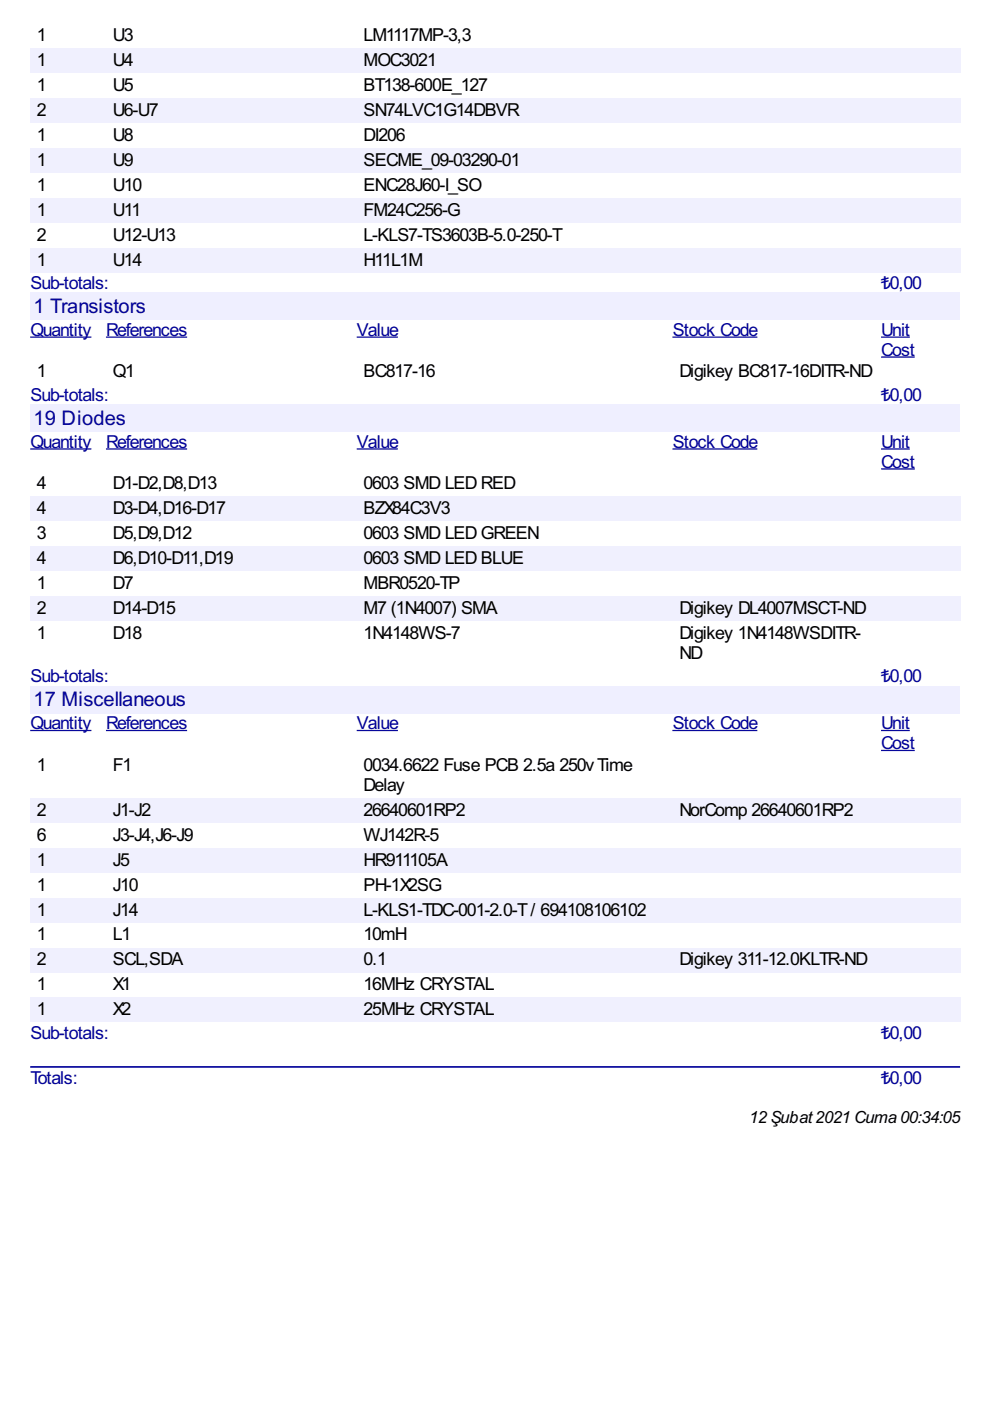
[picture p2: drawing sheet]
<svg xmlns="http://www.w3.org/2000/svg" width="210mm" height="297mm" viewBox="0 0 210 297" stroke-linecap="round" stroke-linejoin="round" font-family="sans-serif">
<defs><g id="words">
<g font-size="4.8" fill="#009">
<text x="7.1" y="66.4">1 Transistors</text>
<text x="7.1" y="90.1">19 Diodes</text>
<text x="7.1" y="149.8">17 Miscellaneous</text>
</g>
<g font-size="4.2">
<text x="7.8" y="8.7">1</text>
<text x="23.9" y="8.7">U3</text>
<text x="77.1" y="8.7">LM1117MP-3,3</text>
<text x="7.8" y="14">1</text>
<text x="23.9" y="14">U4</text>
<text x="77.1" y="14">MOC3021</text>
<text x="7.8" y="19.3">1</text>
<text x="23.9" y="19.3">U5</text>
<text x="77.1" y="19.3">BT138-600E_127</text>
<text x="7.8" y="24.6">2</text>
<text x="7.8" y="29.9">1</text>
<text x="23.9" y="24.6">U6-U7</text>
<text x="23.9" y="29.9">U8</text>
<text x="77.1" y="24.6">SN74LVC1G14DBVR</text>
<text x="77.1" y="29.9">DI206</text>
<text x="7.8" y="35.1">1</text>
<text x="23.9" y="35.1">U9</text>
<text x="77.1" y="35.1">SECME_09-03290-01</text>
<text x="7.8" y="40.4">1</text>
<text x="23.9" y="40.4">U10</text>
<text x="77.1" y="40.4">ENC28J60-I_SO</text>
<text x="7.8" y="45.7">1</text>
<text x="23.9" y="45.7">U11</text>
<text x="77.1" y="45.7">FM24C256-G</text>
<text x="7.8" y="51">2</text>
<text x="23.9" y="51">U12-U13</text>
<text x="77.1" y="51">L-KLS7-TS3603B-5.0-250-T</text>
<text x="7.8" y="56.3">1</text>
<text x="23.9" y="56.3">U14</text>
<text x="77.1" y="56.3">H11L1M</text>
<text x="7.8" y="80">1</text>
<text x="23.9" y="80">Q1</text>
<text x="77.1" y="80">BC817-16</text>
<text x="144" y="80">Digikey BC817-16DITR-ND</text>
<text x="7.8" y="103.7">4</text>
<text x="23.9" y="103.7">D1-D2,D8,D13</text>
<text x="77" y="103.7">0603 SMD LED RED</text>
<text x="7.8" y="109">4</text>
<text x="23.9" y="109">D3-D4,D16-D17</text>
<text x="77.1" y="109">BZX84C3V3</text>
<text x="7.8" y="114.3">3</text>
<text x="7.8" y="119.6">4</text>
<text x="23.9" y="114.3">D5,D9,D12</text>
<text x="23.9" y="119.6">D6,D10-D11,D19</text>
<text x="77" y="114.3">0603 SMD LED GREEN</text>
<text x="77" y="119.6">0603 SMD LED BLUE</text>
<text x="7.8" y="124.9">1</text>
<text x="23.9" y="124.9">D7</text>
<text x="77.1" y="124.9">MBR0520-TP</text>
<text x="7.8" y="130.2">2</text>
<text x="23.9" y="130.2">D14-D15</text>
<text x="77.1" y="130.2">M7 (1N4007) SMA</text>
<text x="144" y="130.2">Digikey DL4007MSCT-ND</text>
<text x="7.8" y="135.5">1</text>
<text x="23.9" y="135.5">D18</text>
<text x="77" y="135.5">1N4148WS-7</text>
<text x="144" y="135.5">Digikey 1N4148WSDITR-</text>
<text x="144" y="139.7">ND</text>
<text x="7.8" y="163.4">1</text>
<text x="23.9" y="163.4">F1</text>
<text x="77" y="163.4">0034.6622 Fuse PCB 2.5a 250vTime</text>
<text x="77.1" y="167.7">Delay</text>
<text x="7.8" y="173">2</text>
<text x="23.9" y="173">J1-J2</text>
<text x="77" y="173">26640601RP2</text>
<text x="144" y="173">NorComp 26640601RP2</text>
<text x="7.8" y="178.2">6</text>
<text x="23.9" y="178.2">J3-J4,J6-J9</text>
<text x="77.1" y="178.2">WJ142R-5</text>
<text x="7.8" y="183.5">1</text>
<text x="23.9" y="183.5">J5</text>
<text x="77.1" y="183.5">HR911105A</text>
<text x="7.8" y="188.8">1</text>
<text x="23.9" y="188.8">J10</text>
<text x="77.1" y="188.8">PH-1X2SG</text>
<text x="7.8" y="194.1">1</text>
<text x="23.9" y="194.1">J14</text>
<text x="77.1" y="194.1">L-KLS1-TDC-001-2.0-T/ 694108106102</text>
<text x="7.8" y="199.4">1</text>
<text x="23.9" y="199.4">L1</text>
<text x="77" y="199.4">10mH</text>
<text x="7.8" y="204.7">2</text>
<text x="7.8" y="210">1</text>
<text x="23.9" y="204.7">SCL,SDA</text>
<text x="23.9" y="210">X1</text>
<text x="77" y="204.7">0.1</text>
<text x="77" y="210">16MHz CRYSTAL</text>
<text x="144" y="204.7">Digikey 311-12.0KLTR-ND</text>
<text x="7.8" y="215.3">1</text>
<text x="23.9" y="215.3">X2</text>
<text x="77" y="215.3">25MHz CRYSTAL</text>
</g>
<g font-size="4.2" fill="#009">
<text x="6.5" y="61.2">Sub-totals:</text>
<text x="186.8" y="61.2">₺0,00</text>
<text x="6.5" y="71.2">Quantity</text>
<text x="22.5" y="71.2">References</text>
<text x="75.7" y="71.2">Value</text>
<text x="142.6" y="71.2">Stock Code</text>
<text x="186.9" y="71.2">Unit</text>
<text x="186.9" y="75.4">Cost</text>
<text x="6.5" y="85">Sub-totals:</text>
<text x="186.8" y="85">₺0,00</text>
<text x="6.5" y="94.9">Quantity</text>
<text x="22.5" y="94.9">References</text>
<text x="75.7" y="94.9">Value</text>
<text x="142.6" y="94.9">Stock Code</text>
<text x="186.9" y="94.9">Unit</text>
<text x="186.9" y="99.2">Cost</text>
<text x="6.5" y="144.7">Sub-totals:</text>
<text x="186.8" y="144.7">₺0,00</text>
<text x="6.5" y="154.6">Quantity</text>
<text x="22.5" y="154.6">References</text>
<text x="75.7" y="154.6">Value</text>
<text x="142.6" y="154.6">Stock Code</text>
<text x="186.9" y="154.6">Unit</text>
<text x="186.9" y="158.8">Cost</text>
<text x="6.5" y="220.2">Sub-totals:</text>
<text x="186.8" y="220.2">₺0,00</text>
<text x="6.5" y="229.8">Totals:</text>
<text x="186.8" y="229.8">₺0,00</text>
</g>
<text font-size="4" x="158.8" y="238">12 Şubat2021 Cuma 00:34:05</text>
</g></defs>
<g fill="#f0f0fe">
<path d="M6.4 10.2h16.1v5.3h-16.1z"/>
<path d="M7.7 10.3h1.8v4.2h-1.8z"/>
<path d="M22.5 10.2h53.1v5.3h-53.1z"/>
<path d="M23.8 10.3h4.3v4.2h-4.3z"/>
<path d="M75.6 10.2h67v5.3h-67z"/>
<path d="M77 10.3h15.4v4.2h-15.4z"/>
<path d="M142.6 10.2h44.2v5.3h-44.2z"/>
<path d="M186.8 10.2h16.8v5.3h-16.8z"/>
<path d="M6.4 20.8h16.1v5.3h-16.1z"/>
<path d="M7.7 20.9h1.8v4.2h-1.8z"/>
<path d="M22.5 20.8h53.1v5.3h-53.1z"/>
<path d="M23.8 20.9h9.5v4.2h-9.5z"/>
<path d="M75.6 20.8h67v5.3h-67z"/>
<path d="M77 20.9h32.8v4.2h-32.8z"/>
<path d="M142.6 20.8h44.2v5.3h-44.2z"/>
<path d="M186.8 20.8h16.8v5.3h-16.8z"/>
<path d="M6.4 31.4h16.1v5.3h-16.1z"/>
<path d="M7.7 31.5h1.8v4.2h-1.8z"/>
<path d="M22.5 31.4h53.1v5.3h-53.1z"/>
<path d="M23.8 31.5h4.3v4.2h-4.3z"/>
<path d="M75.6 31.4h67v5.3h-67z"/>
<path d="M77 31.5h33.1v4.2h-33.1z"/>
<path d="M142.6 31.4h44.2v5.3h-44.2z"/>
<path d="M186.8 31.4h16.8v5.3h-16.8z"/>
<path d="M6.4 41.9h16.1v5.3h-16.1z"/>
<path d="M7.7 42.1h1.8v4.2h-1.8z"/>
<path d="M22.5 41.9h53.1v5.3h-53.1z"/>
<path d="M23.8 42.1h5.8v4.2h-5.8z"/>
<path d="M75.6 41.9h67v5.3h-67z"/>
<path d="M77 42.1h20.4v4.2h-20.4z"/>
<path d="M142.6 41.9h44.2v5.3h-44.2z"/>
<path d="M186.8 41.9h16.8v5.3h-16.8z"/>
<path d="M6.4 52.5h16.1v5.3h-16.1z"/>
<path d="M7.7 52.6h1.8v4.3h-1.8z"/>
<path d="M22.5 52.5h53.1v5.3h-53.1z"/>
<path d="M23.8 52.6h6.1v4.3h-6.1z"/>
<path d="M75.6 52.5h67v5.3h-67z"/>
<path d="M77 52.6h12.5v4.3h-12.5z"/>
<path d="M142.6 52.5h44.2v5.3h-44.2z"/>
<path d="M186.8 52.5h16.8v5.3h-16.8z"/>
</g>
<g fill="#efefff">
<path d="M6.4 62h197.2v5.8h-197.2z"/>
<path d="M6.9 62.2h23.8v4.7h-23.8z"/>
</g>
<path d="M6.4 71.5h13M22.5 71.5h17.2M75.6 71.5h8.8M142.6 71.5h18M186.8 71.5h6.1M186.8 75.7h7.2" fill="none" stroke="#009" stroke-width=".26"/>
<g fill="#efefff">
<path d="M6.4 85.8h197.2v5.7h-197.2z"/>
<path d="M6.9 86h19.6v4.7h-19.6z"/>
</g>
<path d="M6.4 95.2h13M22.5 95.2h17.2M75.6 95.2h8.8M142.6 95.2h18M186.8 95.2h6.1M186.8 99.4h7.2" fill="none" stroke="#009" stroke-width=".26"/>
<g fill="#f0f0fe">
<path d="M6.4 105.2h16.1v5.3h-16.1z"/>
<path d="M7.7 105.5h1.8v4.3h-1.8z"/>
<path d="M22.5 105.2h53.1v5.3h-53.1z"/>
<path d="M23.8 105.5h23.8v4.3h-23.8z"/>
<path d="M75.6 105.2h67v5.3h-67z"/>
<path d="M77 105.5h18.3v4.3h-18.3z"/>
<path d="M142.6 105.2h44.2v5.3h-44.2z"/>
<path d="M186.8 105.2h16.8v5.3h-16.8z"/>
<path d="M6.4 115.8h16.1v5.3h-16.1z"/>
<path d="M7.7 116.1h1.8v4.2h-1.8z"/>
<path d="M22.5 115.8h53.1v5.3h-53.1z"/>
<path d="M23.8 116.1h25.4v4.2h-25.4z"/>
<path d="M75.6 115.8h67v5.3h-67z"/>
<path d="M77 116.1h33.9v4.2h-33.9z"/>
<path d="M142.6 115.8h44.2v5.3h-44.2z"/>
<path d="M186.8 115.8h16.8v5.3h-16.8z"/>
<path d="M6.4 126.4h16.1v5.3h-16.1z"/>
<path d="M7.7 126.7h1.8v4.2h-1.8z"/>
<path d="M22.5 126.4h53.1v5.3h-53.1z"/>
<path d="M23.8 126.7h13.3v4.2h-13.3z"/>
<path d="M75.6 126.4h67v5.3h-67z"/>
<path d="M77 126.7h28.3v4.2h-28.3z"/>
<path d="M142.6 126.4h44.2v5.3h-44.2z"/>
<path d="M144 126.7h39.4v4.2h-39.4z"/>
<path d="M186.8 126.4h16.8v5.3h-16.8z"/>
</g>
<g fill="#efefff">
<path d="M6.4 145.4h197.2v5.8h-197.2z"/>
<path d="M6.9 145.7h32.3v4.8h-32.3z"/>
</g>
<path d="M6.4 154.9h13M22.5 154.9h17.2M75.6 154.9h8.8M142.6 154.9h18M186.8 154.9h6.1M186.8 159.1h7.2" fill="none" stroke="#009" stroke-width=".26"/>
<g fill="#f0f0fe">
<path d="M6.4 169.2h16.1v5.3h-16.1z"/>
<path d="M7.7 169.3h1.8v4.2h-1.8z"/>
<path d="M22.5 169.2h53.1v5.3h-53.1z"/>
<path d="M23.8 169.3h8v4.2h-8z"/>
<path d="M75.6 169.2h67v5.3h-67z"/>
<path d="M77 169.3h21.5v4.2h-21.5z"/>
<path d="M142.6 169.2h44.2v5.3h-44.2z"/>
<path d="M144 169.3h36.8v4.2h-36.8z"/>
<path d="M186.8 169.2h16.8v5.3h-16.8z"/>
<path d="M6.4 179.7h16.1v5.3h-16.1z"/>
<path d="M7.7 179.9h1.8v4.2h-1.8z"/>
<path d="M22.5 179.7h53.1v5.3h-53.1z"/>
<path d="M23.8 179.9h3.5v4.2h-3.5z"/>
<path d="M75.6 179.7h67v5.3h-67z"/>
<path d="M77 179.9h17.8v4.2h-17.8z"/>
<path d="M142.6 179.7h44.2v5.3h-44.2z"/>
<path d="M186.8 179.7h16.8v5.3h-16.8z"/>
<path d="M6.4 190.3h16.1v5.3h-16.1z"/>
<path d="M7.7 190.4h1.8v4.3h-1.8z"/>
<path d="M22.5 190.3h53.1v5.3h-53.1z"/>
<path d="M23.8 190.4h5.3v4.3h-5.3z"/>
<path d="M75.6 190.3h67v5.3h-67z"/>
<path d="M77 190.4h59.8v4.3h-59.8z"/>
<path d="M142.6 190.3h44.2v5.3h-44.2z"/>
<path d="M186.8 190.3h16.8v5.3h-16.8z"/>
<path d="M6.4 200.9h16.1v5.3h-16.1z"/>
<path d="M7.7 201h1.8v4.3h-1.8z"/>
<path d="M22.5 200.9h53.1v5.3h-53.1z"/>
<path d="M23.8 201h14.8v4.3h-14.8z"/>
<path d="M75.6 200.9h67v5.3h-67z"/>
<path d="M77 201h4.8v4.3h-4.8z"/>
<path d="M142.6 200.9h44.2v5.3h-44.2z"/>
<path d="M144 201h39.7v4.3h-39.7z"/>
<path d="M186.8 200.9h16.8v5.3h-16.8z"/>
<path d="M6.4 211.5h16.1v5.3h-16.1z"/>
<path d="M7.7 211.6h1.8v4.2h-1.8z"/>
<path d="M22.5 211.5h53.1v5.3h-53.1z"/>
<path d="M23.8 211.6h3.7v4.2h-3.7z"/>
<path d="M75.6 211.5h67v5.3h-67z"/>
<path d="M77 211.6h27.5v4.2h-27.5z"/>
<path d="M142.6 211.5h44.2v5.3h-44.2z"/>
<path d="M186.8 211.5h16.8v5.3h-16.8z"/>
</g>
<path d="M6.6 226.2h196.8" fill="none" stroke="#009" stroke-width=".35"/>
<use href="#words"/>
</svg>
